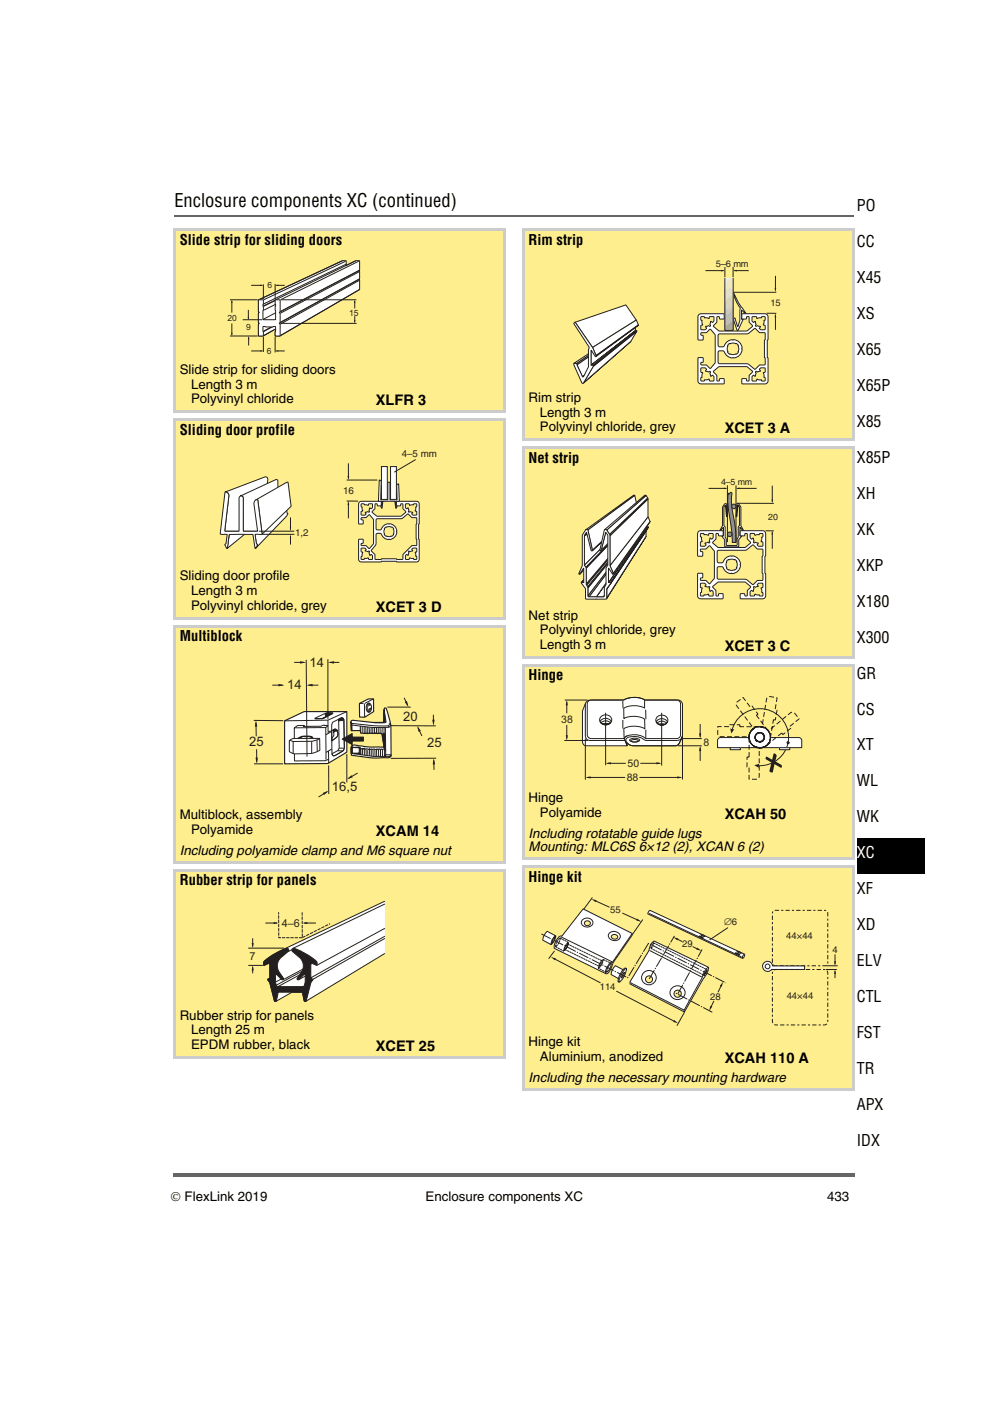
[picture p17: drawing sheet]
<svg xmlns="http://www.w3.org/2000/svg" width="210mm" height="297mm" viewBox="0 0 210 297" stroke-linecap="round" stroke-linejoin="round" font-family="sans-serif">
<defs><g id="words">
<text font-size="3.9" x="37" y="43.9">Enclosure components XC (continued)</text>
<g font-size="3.4">
<text x="181.7" y="44.8">PO</text>
<text x="181.7" y="52.4">CC</text>
<text x="181.7" y="60">X45</text>
<text x="181.7" y="67.7">XS</text>
<text x="181.7" y="75.3">X65</text>
<text x="181.7" y="82.9">X65P</text>
<text x="181.7" y="90.5">X85</text>
<text x="181.7" y="98.1">X85P</text>
<text x="181.7" y="105.8">XH</text>
<text x="181.7" y="113.4">XK</text>
<text x="181.7" y="121">XKP</text>
<text x="181.7" y="128.6">X180</text>
<text x="181.7" y="136.2">X300</text>
<text x="181.7" y="143.9">GR</text>
<text x="181.7" y="151.5">CS</text>
<text x="181.7" y="159.1">XT</text>
<text x="181.7" y="166.7">WL</text>
<text x="181.7" y="174.3">WK</text>
<text x="181.7" y="189.6">XF</text>
<text x="181.7" y="197.2">XD</text>
<text x="181.7" y="204.8">ELV</text>
<text x="181.7" y="212.4">CTL</text>
<text x="181.7" y="220.1">FST</text>
<text x="181.7" y="227.7">TR</text>
<text x="181.7" y="235.3">APX</text>
<text x="181.7" y="242.9">IDX</text>
</g>
<text font-size="3.4" fill="#fff" x="181.7" y="182">XC</text>
<g font-size="3.1">
<text x="38.1" y="51.9">Slide strip for sliding doors</text>
<text x="112.1" y="51.9">Rim strip</text>
<text x="79.7" y="86">XLFR 3</text>
<text x="38.1" y="92.2">Sliding door profile</text>
<text x="153.7" y="91.9">XCET 3 A</text>
<text x="112.1" y="98.1">Net strip</text>
<text x="79.7" y="129.7">XCET 3 D</text>
<text x="38.1" y="135.9">Multiblock</text>
<text x="153.7" y="138.1">XCET 3 C</text>
<text x="112.1" y="144.3">Hinge</text>
<text x="153.7" y="173.6">XCAH 50</text>
<text x="79.7" y="177.2">XCAM 14</text>
<text x="38.1" y="187.7">Rubber strip for panels</text>
<text x="112.1" y="186.9">Hinge kit</text>
<text x="79.7" y="222.8">XCET 25</text>
<text x="153.7" y="225.4">XCAH 110 A</text>
</g>
<g font-size="2.8">
<text x="38.1" y="79.3">Slide strip for sliding doors</text>
<text x="40.5" y="82.4">Length 3 m</text>
<text x="40.5" y="85.5">Polyvinyl chloride</text>
<text x="112.1" y="85.2">Rim strip</text>
<text x="114.5" y="88.3">Length 3 m</text>
<text x="114.5" y="91.4">Polyvinyl chloride, grey</text>
<text x="38.1" y="123">Sliding door profile</text>
<text x="40.5" y="126.1">Length 3 m</text>
<text x="40.5" y="129.2">Polyvinyl chloride, grey</text>
<text x="112.1" y="131.4">Net strip</text>
<text x="114.5" y="134.5">Polyvinyl chloride, grey</text>
<text x="114.5" y="137.6">Length 3 m</text>
<text x="38.1" y="173.7">Multiblock, assembly</text>
<text x="112.1" y="170.1">Hinge</text>
<text x="114.5" y="173.2">Polyamide</text>
<text x="40.5" y="176.8">Polyamide</text>
<text x="112.1" y="177.7">Including rotatable guide lugs</text>
<text x="38.1" y="181.3">Including polyamide clamp and M6 square nut</text>
<text x="112.1" y="180.5">Mounting: MLC6S 6×12 (2), XCAN 6 (2)</text>
<text x="38.1" y="216.2">Rubber strip for panels</text>
<text x="40.5" y="219.3">Length 25 m</text>
<text x="112.1" y="221.8">Hinge kit</text>
<text x="40.5" y="222.4">EPDM rubber, black</text>
<text x="114.5" y="224.9">Aluminium, anodized</text>
<text x="112.1" y="229.4">Including the necessary mounting hardware</text>
<text x="36.2" y="254.6">© FlexLink 2019</text>
<text x="90.3" y="254.6">Enclosure components XC</text>
<text x="175.4" y="254.6">433</text>
</g>
<g font-size="2.8" fill="#231f20">
<text x="65.7" y="141.3">14</text>
<text x="60.9" y="146.1">14</text>
<text x="85.5" y="152.8">20</text>
<text x="52.8" y="158.2">25</text>
<text x="90.6" y="158.3">25</text>
<text x="70.4" y="167.7">16,5</text>
</g>
<g font-size="2.3" fill="#231f20">
<text x="59.8" y="196.5">4–6</text>
<text x="52.9" y="203.6">7</text>
</g>
<g font-size="2.2" fill="#231f20">
<text x="119" y="153.3">38</text>
<text x="149.2" y="158.1">8</text>
<text x="132.9" y="165.6">88</text>
<text x="133.1" y="162.6">50</text>
</g>
<g font-size="2.1" fill="#231f20">
<text x="85.2" y="96.9">4–5 mm</text>
<text x="72.8" y="104.7">16</text>
<text x="62.6" y="113.6">1,2</text>
</g>
<g font-size="2" fill="#231f20">
<text x="151.9" y="56.6">5–6 mm</text>
<text x="163.4" y="64.8">15</text>
<text x="129.4" y="193.6">55</text>
<text x="153.6" y="196.1">∅6</text>
<text x="144.7" y="200.9">29</text>
<text x="166.8" y="199.2">44×44</text>
<text x="176.5" y="202">4</text>
<text x="127.2" y="209.9">114</text>
<text x="150.6" y="211.9">28</text>
<text x="166.9" y="211.9">44×44</text>
</g>
<g font-size="1.9" fill="#231f20">
<text x="152.9" y="102.8">4–5 mm</text>
<text x="162.9" y="110.2">20</text>
</g>
<g font-size="1.8" fill="#231f20">
<text x="56.7" y="61.1">6</text>
<text x="48.2" y="68.1">20</text>
<text x="52.2" y="70">9</text>
<text x="74.1" y="66.9">15</text>
<text x="56.6" y="75.1">6</text>
</g>
</g></defs>
<g fill="#656565">
<path d="M36.6 248.7h.5v.8h-.5z"/>
<path d="M37.1 248.7h144.2v.8h-144.2z"/>
</g>
<path d="M181.7 177.7h14.4v7.7h-14.4z" fill="#000"/>
<path d="M37 45.3h144v2.3h-144z" fill="#fff"/>
<path d="M37 45.7v.3z" fill="#656565"/>
<path d="M37 45.8h144" fill="none" stroke="#656565" stroke-width=".28"/>
<g fill="#ffee8d">
<path d="M37 48.7h70v4.6h-70z"/>
<path d="M37 53.3h70v23h-70z"/>
<path d="M37 76.3h41.6v11h-41.6z"/>
<path d="M78.6 76.3h28.4v11h-28.4z"/>
<path d="M37 89h70v4.5h-70z"/>
<path d="M37 93.5h70v26.5h-70z"/>
<path d="M37 120h41.6v11h-41.6z"/>
<path d="M78.6 120h28.4v11h-28.4z"/>
<path d="M37 132.7h70v4.5h-70z"/>
<path d="M37 137.2h70v33.4h-70z"/>
<path d="M37 170.6h41.6v8h-41.6z"/>
<path d="M78.6 170.6h28.4v8h-28.4z"/>
<path d="M37 178.6h70v4.2h-70z"/>
<path d="M37 184.5h70v4.5h-70z"/>
<path d="M37 189h70v24.1h-70z"/>
<path d="M37 213.1h41.6v11.1h-41.6z"/>
<path d="M78.6 213.1h28.4v11.1h-28.4z"/>
</g>
<g fill="#ccc">
<path d="M36.7 49h.6v38h-.6z"/>
<path d="M106.7 49h.6v38h-.6z"/>
<path d="M36.7 48.5h70.6v.5h-70.6z"/>
<path d="M36.7 87h70.6v.6h-70.6z"/>
<path d="M36.7 89.2h.6v41.5h-.6z"/>
<path d="M106.7 89.2h.6v41.5h-.6z"/>
<path d="M36.7 88.7h70.6v.6h-70.6z"/>
<path d="M36.7 130.8h70.6v.5h-70.6z"/>
<path d="M36.7 133h.6v49.5h-.6z"/>
<path d="M106.7 133h.6v49.5h-.6z"/>
<path d="M36.7 132.5h70.6v.5h-70.6z"/>
<path d="M36.7 182.5h70.6v.6h-70.6z"/>
<path d="M36.7 184.8h.6v39.1h-.6z"/>
<path d="M106.7 184.8h.6v39.1h-.6z"/>
<path d="M36.7 184.2h70.6v.6h-70.6z"/>
<path d="M36.7 223.9h70.6v.6h-70.6z"/>
</g>
<path d="M37.8 54.4h68.4v21.6h-68.4z" fill="#ffee8d"/>
<path d="M54.8 63.6l17.8-8.3h.8v1l2.1-1h.8v2l-.2 .1 .2 .2v1.5l-.2 .2 .2 .1v2l-16.9 9.8h-1l.1-1.5-2.7 1.5h-1v-2.5l.2-.1-.2-.2v-2l.2-.2-.2-.1z" fill-rule="evenodd" fill="#fff"/>
<g fill="none" stroke="#231f20" stroke-width=".21">
<path d="M72.6 55.3l-17.7 8.3M73.4 56l-17.6 8.5M75.5 55.3l-19.7 9.6M76.1 59.3l-20.2 11M76.1 57.4l-16.9 8.8M76.3 57.3l-16.9 8.8M76.3 59.4l-16.9 9.3M76.3 57.6l-16.9 8.8M76.3 59.1l-16.9 9.3M54.8 63.6l17.8-8.3h.8v1l2.1-1h.8v2l-.2 .1 .2 .2v1.5l-.2 .2 .2 .1v2l-16.9 9.8h-1l.1-1.5-2.7 1.5h-1v-2.5l.2-.1-.2-.2v-2l.2-.2-.2-.1zM58.7 63.6l-2.8 1.4M59.4 67.3l-3.6 1.9"/>
<path d="M59.4 69.2l-3.6 2M59.4 68.3l-3.6 2M59.4 64l-3.5 1.8M76.2 61.4l-16.8 9.8"/>
</g>
<path d="M54.8 63.6l1.1 .1-.1 4.1h2.5l.2-.1-.1-4 1-.1v2.5l-.2 .1 .2 .2v2l-.2 .2 .2 .1v2.5h-1v-1.9l-2.5-.1-.1 .1v1.9h-1v-2.5l.2-.1-.2-.2v-2l.2-.2-.2-.1z" fill-rule="evenodd" fill="#fff"/>
<path d="M73.3 55.4l-17.3 8.1M76.1 55.4l-16.6 8.1M48.8 63.6h5.9M48.8 71.2h5.9M49.2 63.8v2.5M54.8 63.6l1.1 .1-.1 4.1h2.5l.2-.1-.1-4 1-.1v2.5l-.2 .1 .2 .2v2l-.2 .2 .2 .1v2.5h-1v-1.9l-2.5-.1-.1 .1v1.9h-1v-2.5l.2-.1-.2-.2v-2l.2-.2-.2-.1zM58.4 66.3l-2.6 1.4" fill="none" stroke="#231f20" stroke-width=".21"/>
<path d="M49.2 63.6l.1 .6h-.3z" fill="#231f20"/>
<path d="M49.2 68.6v2.4" fill="none" stroke="#231f20" stroke-width=".21"/>
<path d="M49 70.6h.3l-.1 .6z" fill="#231f20"/>
<path d="M51.5 67.8h4.1M52.7 71.5v1.8" fill="none" stroke="#231f20" stroke-width=".21"/>
<path d="M52.7 71.2l.2 .7h-.3z" fill="#231f20"/>
<path d="M52.7 65.7v1.9" fill="none" stroke="#231f20" stroke-width=".21"/>
<path d="M52.5 67.2h.3l-.1 .7z" fill="#231f20"/>
<path d="M59.5 68.6h16.1M59.6 63.6h16M75.2 63.8v1.6" fill="none" stroke="#231f20" stroke-width=".21"/>
<path d="M75.2 63.6l.2 .6h-.3z" fill="#231f20"/>
<path d="M75.2 67v1.3" fill="none" stroke="#231f20" stroke-width=".21"/>
<path d="M75.1 67.9h.3l-.2 .7z" fill="#231f20"/>
<path d="M53.3 60.5h2.3" fill="none" stroke="#231f20" stroke-width=".21"/>
<path d="M55.2 60.4l.7 .1-.7 .1z" fill="#231f20"/>
<path d="M58.6 60.5h1.8" fill="none" stroke="#231f20" stroke-width=".21"/>
<path d="M58.4 60.5l.6-.1v.2z" fill="#231f20"/>
<path d="M53.3 74.4h2.3M55.9 71.4v3.2M58.4 71.4v3.3" fill="none" stroke="#231f20" stroke-width=".21"/>
<path d="M55.2 74.3l.7 .1-.7 .1z" fill="#231f20"/>
<path d="M58.6 74.4h1.8" fill="none" stroke="#231f20" stroke-width=".21"/>
<path d="M58.4 74.4l.6-.1v.2z" fill="#231f20"/>
<path d="M55.9 60.3v3.2M58.4 60.2v3.3" fill="none" stroke="#231f20" stroke-width=".21"/>
<path d="M38.2 94.6h67.6v25.1h-67.6z" fill="#ffee8d"/>
<g fill="#fff" stroke="#231f20" stroke-width=".21">
<path d="M48.6 113.3l8.3-5.9-.4 2.1-8.3 6.8z" fill-rule="evenodd"/>
<path d="M47.7 104.3l8.7-3.2 .3 .2 .1 .4-.6 5.2h2.1l-7.6 5.7h-2.9l.7-7.6a.73 .73 0 0 0-.8-.7z" fill-rule="evenodd"/>
<path d="M51 105.2l7.7-3.5 .2 .3v4.9h2.1l-6.4 5.7h-2.9l-.1-7.1-.3-.3z" fill-rule="evenodd"/>
<path d="M54.1 113.3l6.6-5.9 .2 1.3 .2 .2-.3 .6-6.6 6.8 .4-.8-.2-.3z" fill-rule="evenodd"/>
<path d="M54.3 106l6.5-3.7h.3l.6 5.1-6.1 5.9-.9-7.3z" fill-rule="evenodd"/>
<path d="M47.7 104.3a.73 .73 0 0 1 .8 .8l-.7 7.5h2.9v-7l.3-.4 .5 .1 .1 .3v7h3l-.7-6a.59 .59 0 0 1 .8-.6l.9 7.2-1.5 .2 .3 1.8 .2 .3-.4 .8-.6-3h-1.9h-3l-.5 3-.5-.8 .2-.2 .3-1.9-.5-.1a.82 .82 0 0 1-1-.2z" fill-rule="evenodd"/>
</g>
<path d="M54.9 112.6h7.5M55.7 113.3h6.7M61.6 109.7v2.6" fill="none" stroke="#231f20" stroke-width=".21"/>
<path d="M61.5 111.8h.2l-.1 .8z" fill="#231f20"/>
<path d="M61.6 113.6v1.9" fill="none" stroke="#231f20" stroke-width=".21"/>
<path d="M61.6 113.3l.1 .8h-.2z" fill="#231f20"/>
<g fill="#fff" stroke="#231f20" stroke-width=".21">
<path d="M76.2 106.5l.4-.2h4.2v.9l-.6 .1-.2-.5h-.4l-.1 1-.6 .7 1 .9 5.1 .1 1.1-1-.6-.7-.1-1h-.4l-.2 .5h-.5l-.2-.2v-.8h4.2a.58 .58 0 0 1 .6 .6v4.1l-.1 .2 .1 7.4a.58 .58 0 0 1-.6 .5h-4.1l-.2-.1-7.4 .1a.59 .59 0 0 1-.5-.5v-4.2h.9v.7l-.4 .1v.4l1 .1 .7 .6 .9-1.1v-5l-.9-1.1-.7 .6-1 .1v.4l.4 .2v.7h-.9v-4.2zM76.6 106.8v.5l.2 .2 .1 .8-.3 .2v.6l.1 .1h.8l.2-.3-.2-.3 .5-.1 .3 .1 .1-.9 .3 .2 .3-.3v-.8h-.7l-.2 .4-.4-.2a.39 .39 0 0 1-.6-.2zM86 106.8h.7l.2 .4 .8-.1 .2-.3h.5v.5l-.2 .3-.2 .7 .4 .2v.7h-.8l-.3-.3 .2-.3-.8-.1-.1-.8-.3 .2-.3-.3zM86.7 116.9l-.1 .8-.3-.1-.3 .2v.8h.7l.2-.3 .4 .1a.39 .39 0 0 1 .6 .2h.4l.1-.1-.3-1.4 .3-.2v-.7h-.8l-.3 .3 .2 .3zM76.6 116.2h.8l.3 .3-.2 .3 .8 .1 .1 .8 .3-.1 .3 .2v.8h-.7l-.2-.3-.8 .1-.2 .2h-.5v-.5l.2-.2 .1-.8-.3-.2zM79.8 110.1v2.1l.2 .1h.8a1.7 1.7 0 0 1 2.6-1 1.7 1.7 0 0 1 .1 2.8 1.75 1.75 0 0 1-2.7-1h-.8l-.2 .1-.1 2.2-.9 1.3 .7 .9 .1 1h5.8l.1-1.1 1.8-1.8h1l.1-.2v-1.1l-.1-.2 .1-4.3-.1-.2h-.9l-.9-.7-1.3 1h-5.2zM81.6 111.9l-.1 .2a1.55 1.55 0 0 0 .4 1.6 1.16 1.16 0 0 0 1.4-.2 1.16 1.16 0 0 0 .2-1.4 1.4 1.4 0 0 0-1.9-.2z" fill-rule="evenodd"/>
<path d="M80.9 98.9h1.2v7h-1.2z" fill-rule="evenodd"/>
<path d="M82.8 98.9h1.3v7h-1.3z" fill-rule="evenodd"/>
<path d="M80.5 101.8h.2l.2 .4-.1 3.7h1.5v-3.5l.1-.2 .3 .2v3.5h1.5l-.1-2.9a.32 .32 0 0 1 .5-.4l.1 3.6-.7 .1 .2 1.1-.2 .4-.3-1.5h-1.6h-.9l-.2 1.5-.2-.4 .2-1.1-.7-.1z" fill-rule="evenodd"/>
</g>
<path d="M73.9 98.2v3.3M88.2 97.4l-4.6 2.7M73.5 101.8h6.5M73.5 106.2h2.5" fill="none" stroke="#231f20" stroke-width=".21"/>
<path d="M73.7 100.9h.4l-.2 .9z" fill="#231f20"/>
<path d="M73.9 106.5v3.4" fill="none" stroke="#231f20" stroke-width=".21"/>
<path d="M73.9 106.2l.2 .9h-.4z" fill="#231f20"/>
<path d="M38 138.4h68v32h-68z" fill="#ffee8d"/>
<path d="M60.4 152.8l4.1-1.9h9.1v8.6l-4.1 2.4h-9.1z" fill-rule="evenodd" fill="#fff"/>
<path d="M60.4 152.8l4.1-1.9h9.1v8.6l-4.1 2.4h-9.1z" fill="none" stroke="#231f20" stroke-width=".24"/>
<path d="M64.9 139.9l.2 20.5M69.6 139.8v12.6M62.4 140.4h2.1M66.8 152.3a5.4 5.4 0 0 1 3.8-1.1l-2.2 1.2h-1.4zM69.5 152.7l.1 2.8M69.7 159.2v2.6M73.6 150.9l-4.1 1.8-9.1 .1" fill="none" stroke="#231f20" stroke-width=".21"/>
<path d="M66.8 152.4a2.83 2.83 0 0 0 2.2-.4v-.7l.6-.2 1 .1-2.2 1.2z" fill-rule="evenodd" fill="#231f20" stroke="#231f20" stroke-width=".21"/>
<path d="M63.6 140.2l1.4 .2-1.4 .3z" fill="#231f20"/>
<path d="M70 140.4h2" fill="none" stroke="#231f20" stroke-width=".21"/>
<path d="M69.5 140.4l1.4-.2v.5z" fill="#231f20"/>
<path d="M57.8 145.3h2.1" fill="none" stroke="#231f20" stroke-width=".21"/>
<path d="M59.1 145l1.3 .3-1.3 .2z" fill="#231f20"/>
<path d="M65.4 145.3h2.1" fill="none" stroke="#231f20" stroke-width=".21"/>
<path d="M65 145.3l1.3-.3v.5z" fill="#231f20"/>
<path d="M53.8 152.7l6.3 .1M54.3 153.2v2.9M53.9 161.9h6.2" fill="none" stroke="#231f20" stroke-width=".21"/>
<path d="M54.3 152.7l.3 1.3-.5 .1z" fill="#231f20"/>
<path d="M54.4 158.9l.1 2.6" fill="none" stroke="#231f20" stroke-width=".21"/>
<path d="M54.2 160.6h.5l-.2 1.4z" fill="#231f20"/>
<path d="M69.3 167.9l-1.7 1.1M69.7 162.3v6" fill="none" stroke="#231f20" stroke-width=".21"/>
<path d="M68.5 168.1l1.2-.5-.9 1z" fill="#231f20"/>
<path d="M73.6 159.9v6M75.9 163.9l-2 1.1" fill="none" stroke="#231f20" stroke-width=".21"/>
<path d="M73.6 165.2l1-.8 .2 .4z" fill="#231f20"/>
<g fill="none" stroke="#231f20" stroke-width=".21">
<path d="M61.4 157.1l.5-.4 .5-.1h5.4v2.5l-1.7 .6-3.9 .1-.8-.5zM62.2 157.2v2.6M62.4 156.6v-2.3h6.7l.1 6.8M62.4 159.8l.1 1.5h6.5l.7-.3M66.1 157.2v2.5M66.4 156.6a2.38 2.38 0 0 0-1.9-.4 .7 .7 0 0 0-.8 .4M67.2 156.9l.1 2.4M67.8 156.6l-1.1 .5-.8 .1h-3.6l-.9-.2M69.1 154.3l.5-.4-.8-.2-.7 .3h-3.8l.2-.2h-1.3l-.8 .5M70.4 154.9l.8-.3a1.18 1.18 0 0 1 0 1.9l-.8 .6zM70.4 155l-.8 .1M70.4 155.1l-1.3 .7"/>
<path d="M70.4 158.8l-1.2 .7M70.6 153.2l1.7-.9 .2-.1 .4 .3 .1 5.7a1.04 1.04 0 0 1-.4 1.1l-1.8 .9-.4-.3-.1-6zM70.9 155.1l.7-.1a1.18 1.18 0 0 1-.4 1.5l-.8 .6v-.7a1.48 1.48 0 0 0 .5-1.3zM71.6 159.2h1.1M71.8 152.5l.7-.3 .4 .3 .1 5.7a1.04 1.04 0 0 1-.4 1.1l-1.4 .8-.5 .1-.3-.4 1.1-.6a1.01 1.01 0 0 0 .4-1.1zM71.9 158.6h1M82.9 153.9h9.5M92 161.2l.1 2M92.5 160.8h-9.6"/>
</g>
<g fill="#231f20" stroke="#231f20" stroke-width=".21">
<path d="M71.8 152.5l.8-.3 .3 .4-.2 .2-.9 .1z" fill-rule="evenodd"/>
<path d="M63.2 156.6a3.2 3.2 0 0 1 3.1-.3l-1.8-.1a.7 .7 0 0 0-.8 .4z" fill-rule="evenodd"/>
<path d="M70.6 154.8a.54 .54 0 0 1 .6-.2 .54 .54 0 0 1 .4 .4h-.6l-.2 .3z" fill-rule="evenodd"/>
</g>
<path d="M92 160.7l.3 1.4h-.5z" fill="#231f20"/>
<path d="M91.9 151.5v1.9" fill="none" stroke="#231f20" stroke-width=".21"/>
<path d="M91.7 152.6h.5l-.2 1.3z" fill="#231f20"/>
<path d="M88.7 154.3l.8 1.8" fill="none" stroke="#231f20" stroke-width=".21"/>
<path d="M88.5 153.9l.8 1.1-.5 .2z" fill="#231f20"/>
<path d="M82.2 149.9h4.9M85.7 147.9l.7 1.6" fill="none" stroke="#231f20" stroke-width=".21"/>
<path d="M85.8 148.8l.5-.2 .3 1.3z" fill="#231f20"/>
<path d="M72.6 156.7l2.1-1.2v.8h2.4v.8h-2.4v.8z" fill-rule="evenodd" fill="#231f20" stroke="#231f20" stroke-width=".21"/>
<path d="M76.2 149.2l1.9-1h1.1v2.7l-1.8 1.2-1.1-.1z" fill-rule="evenodd" fill="#fff"/>
<path d="M76.2 149.2l1.9-1h1.1v2.7l-1.8 1.2-1.1-.1z" fill="none" stroke="#231f20" stroke-width=".24"/>
<path d="M77.1 149.1l-.9 .1M77.3 149.2v2.9M77.8 149.4l.1 .6-.1 .6M77.9 149.2l.2 .6M78 149.1h.2a1.12 1.12 0 0 1 0 1.9 1.16 1.16 0 0 1-.2-1.9zM78 149.1l.3 .6M78.1 150.3l-.2 .5M78.1 149.1l.4 .5M78.4 150.1l-.4 .8M78.6 150l-.1 .7-.4 .3M79.2 148.2l-1.8 .9" fill="none" stroke="#231f20" stroke-width=".21"/>
<path d="M74.5 152.9l.3-.2 4.3 .5h2.2l.2-2.8 .1-.3h.3l1 3.8v6.2a1.03 1.03 0 0 1-1.4 .5l-2.6 .1-4.3-.6-.1-1a.83 .83 0 0 1 .1-1 .83 .83 0 0 1 1-.1l2.5 .4h3.3l-.4-2.9-.2 .1-.3-.2-.1 .1-.2-.1-.2 .1-.2-.2-.3 .2-.5-.1-1.6 .1-.1-.1-.2 .1-.3-.2-.2 .2-.2-.6h-1.9z" fill-rule="evenodd" fill="#fff"/>
<path d="M74.5 152.9l.3-.2 4.3 .5h2.2l.2-2.8 .1-.3h.3l1 3.8v6.2a1.03 1.03 0 0 1-1.4 .5l-2.6 .1-4.3-.6-.1-1a.83 .83 0 0 1 .1-1 .83 .83 0 0 1 1-.1l2.5 .4h3.3l-.4-2.9-.2 .1-.3-.2-.1 .1-.2-.1-.2 .1-.2-.2-.3 .2-.5-.1-1.6 .1-.1-.1-.2 .1-.3-.2-.2 .2-.2-.6h-1.9zM76.5 154l-.1 .9" fill="none" stroke="#231f20" stroke-width=".24"/>
<g fill="#231f20" stroke="#231f20" stroke-width=".21">
<path d="M81.5 150.4l.4 2.7-.7 .1h-2.1h2.2z" fill-rule="evenodd"/>
<path d="M81 155.7l.5-.3 .1 .3 .2-.1v3.6l-.4-.8z" fill-rule="evenodd"/>
<path d="M74.7 158.1l-.1 .2 .2 .2 1.1-.1a.52 .52 0 0 1 .7 .4v1.2h-.3v-.2l-1.8-.1v-1.2zM74.8 158.5h1.3l.1 1.1-1.4 .1z" fill-rule="evenodd"/>
<path d="M74.4 153.1l.2 .3 .1 1.5h-.2z" fill-rule="evenodd"/>
</g>
<g fill="none" stroke="#231f20" stroke-width=".21">
<path d="M74.4 153l.2 .4 5.9 .5h1.9l.4-.7M76.6 158.8l.3-.1 .1 .2 .3-.3 .3 .3 .2-.2 .3 .2 .2-.2 .3 .2 .3-.1 .2 .1 .3-.1 .2 .1 .4-.1 .1 .2 .3-.2 .2 .1 .4-.1 .1 .1 .4-.1 .1 1.6M76.8 154v1.3M76.9 158.7v1.4M77.2 154l.1 1.4M77.3 158.7v1.4M77.6 154.1v1.3M77.6 158.9l.1 1.3M78 159v1.2M78 154.1v1.4M78.3 154.2l.1 1.3M78.3 158.7l.1 1.6"/>
<path d="M78.7 154.2v1.3M78.7 158.9l.1 1.4M79.1 154.2v1.2M79.1 158.9l.1 1.5M79.4 154.3v1.2M79.5 158.9v1.5M79.9 154.3l-.1 1.1M79.9 158.8v1.6M80.2 154.3v1.1M80.3 158.8v1.6M80.6 154.3v1.2M80.7 158.9v1.5"/>
<path d="M81.1 154.3l-.1 1.2M81.1 158.9v1.5M81.5 154.2v1.2M81.7 154.2l.1 1.4M81.8 159.2l-.1 1.2h-2.5l-4.7-.7M82.4 153.9l.1 .3M82.9 153.6l-.1 .3-.4 .3-1.8 .1-1.8-.1-4.3-.5M81.8 160h1.1v.3l-1.2 .1zM82.6 160.4v.2"/>
</g>
<path d="M38.2 190.1h67.6v22.8h-67.6z" fill="#ffee8d"/>
<path d="M52.6 201h7.6M52.7 204.7h3.1" fill="none" stroke="#231f20" stroke-width=".21"/>
<path d="M56.1 203.7l2.9-1.9 22.6-10.7v11l-16.7 10.2-.4-.2-.4-1.7h-2.2l-3.4 1.9h-.2l-1.1-3.9-.4-.7 .4-.4v-2.9l-.3-.1-1 .4v-.5z" fill-rule="evenodd" fill="#fff"/>
<g fill="none" stroke="#231f20" stroke-width=".21">
<path d="M53.6 198.9v1.8M81.6 196.8l-14.4 7.8M81.6 199l-15.2 8.6M81.6 191.7l-19.5 9.4M81.6 191.1l-22.2 10.5-2.1 1.2a2.3 2.3 0 0 0-1.4 1.6l.2 .3 .8-.4 .3 .1v2.9l-.4 .4 .4 .7 1.1 3.9h.2l3.4-1.9h2.2l.4 1.7 .2 .2 16.9-10.2M81.6 198.5l-15.7 8.8M59.8 207.5l-1.4 .7M61.8 201.4l-.7 .3M63.9 206.5l-4.9 2.7M64.2 205.8l-5.6 3.1M64.4 205.4l-4.4 2.3M64.9 206.8l-1.5 .9"/>
<path d="M66 204.3l-.1 .2"/>
</g>
<path d="M56.1 203.7l.7-.5a12.9 12.9 0 0 1 4.2-2.1l.2 .1v.4l-1.4 1.3a2.38 2.38 0 0 0-.6 3.2l.9 1.3-.1 .3h-.2l-1.1-1.1h-.2a3.7 3.7 0 0 0 .2 2.4l.3 .2h5.2l.3-.2a3.8 3.8 0 0 0 .2-2.4h-.2l-1.1 1.1h-.3l-.1-.3 .9-1.3a2.37 2.37 0 0 0-.5-3.2l-1.5-1.4a.4 .4 0 0 1 .5-.4 12.1 12.1 0 0 1 4.8 2.9v.7l-1-.4-.3 .1v2.9l.5 .4-.5 .7-1.1 3.9-.3-.2-.4-1.7h-5.1l-.3 1.7-.3 .2-.2-.1-1-3.8-.4-.7 .4-.4v-2.9l-.3-.1-1 .4v-.5z" fill="#231f20" stroke="#231f20" stroke-width=".21"/>
<path d="M53.4 199.9h.4l-.2 1.1z" fill="#231f20"/>
<path d="M53.6 205.1v1.3" fill="none" stroke="#231f20" stroke-width=".21"/>
<path d="M53.6 204.7l.2 1.1h-.4z" fill="#231f20"/>
<path d="M64.1 193.4v5.4h-5v-5.4M64.1 198.8l5.9-3" fill="none" stroke="#231f20" stroke-width=".21" stroke-dasharray=".7 .2" stroke-linecap="butt"/>
<path d="M56.3 195.7h2.5" fill="none" stroke="#231f20" stroke-width=".21"/>
<path d="M58 195.5l1.1 .2-1.1 .2z" fill="#231f20"/>
<path d="M64.5 195.7h2.5" fill="none" stroke="#231f20" stroke-width=".21"/>
<path d="M64.1 195.7l1.1-.2v.4z" fill="#231f20"/>
<g fill="#ffee8d">
<path d="M111 48.7h70v4.6h-70z"/>
<path d="M111 53.3h70v28.9h-70z"/>
<path d="M111 82.2h41.6v11h-41.6z"/>
<path d="M152.6 82.2h28.4v11h-28.4z"/>
<path d="M111 94.9h70v4.5h-70z"/>
<path d="M111 99.4h70v29h-70z"/>
<path d="M111 128.4h41.6v11h-41.6z"/>
<path d="M152.6 128.4h28.4v11h-28.4z"/>
<path d="M111 141.1h70v4.5h-70z"/>
<path d="M111 145.6h70v21.4h-70z"/>
<path d="M111 167h41.6v7.9h-41.6z"/>
<path d="M152.6 167h28.4v7.9h-28.4z"/>
<path d="M111 174.9h70v7.1h-70z"/>
<path d="M111 183.7h70v4.5h-70z"/>
<path d="M111 188.2h70v30.6h-70z"/>
<path d="M111 218.8h41.6v7.9h-41.6z"/>
<path d="M152.6 218.8h28.4v7.9h-28.4z"/>
<path d="M111 226.7h70v4.2h-70z"/>
</g>
<g fill="#ccc">
<path d="M110.7 49h.6v43.9h-.6z"/>
<path d="M180.7 49h.6v43.9h-.6z"/>
<path d="M110.7 48.5h70.6v.5h-70.6z"/>
<path d="M110.7 92.9h70.6v.6h-70.6z"/>
<path d="M110.7 95.2h.6v43.9h-.6z"/>
<path d="M180.7 95.2h.6v43.9h-.6z"/>
<path d="M110.7 94.6h70.6v.6h-70.6z"/>
<path d="M110.7 139.1h70.6v.6h-70.6z"/>
<path d="M110.7 141.4h.6v40.3h-.6z"/>
<path d="M180.7 141.4h.6v40.3h-.6z"/>
<path d="M110.7 140.8h70.6v.6h-70.6z"/>
<path d="M110.7 181.7h70.6v.6h-70.6z"/>
<path d="M110.7 184h.6v46.6h-.6z"/>
<path d="M180.7 184h.6v46.6h-.6z"/>
<path d="M110.7 183.4h70.6v.6h-70.6z"/>
<path d="M110.7 230.6h70.6v.6h-70.6z"/>
</g>
<path d="M112.2 54.4h67.6v27.5h-67.6z" fill="#ffee8d"/>
<g fill="#fff" stroke="#231f20" stroke-width=".21">
<path d="M121.7 77l10.9-7.1h.4l-10.6 7.1z" fill-rule="evenodd"/>
<path d="M122.4 77l10.6-7.1v.2l-10.6 7.3z" fill-rule="evenodd"/>
<path d="M122.4 77.4l10.6-7.3 .7 1.5-10.1 8.3z" fill-rule="evenodd"/>
<path d="M123.6 79.9l10.2-8.3-10.1 8.3z" fill-rule="evenodd"/>
<path d="M123.8 81.2l10-8.9-10.1 8.9z" fill-rule="evenodd"/>
<path d="M125.4 74.4l9.4-6.1v1.8l-9.4 7.3z" fill-rule="evenodd"/>
<path d="M125.4 74.3l9.4-6.1-9.4 6.2z" fill-rule="evenodd"/>
<path d="M125.4 77.4l9.4-7.3z" fill-rule="evenodd"/>
<path d="M121.9 68.3l10.8-3.6 2.3 3.2-9.3 5.8z" fill-rule="evenodd"/>
<path d="M125.8 77.7l9.2-7.4-1.2 2-10 8.9z" fill-rule="evenodd"/>
<path d="M125.4 77.4l9.4-7.3h.2l-9.2 7.3z" fill-rule="evenodd"/>
<path d="M125.8 77.4l9.3-7.3-9.3 7.6z" fill-rule="evenodd"/>
<path d="M125.7 73.7l9.3-5.8 .4 1-9 6.5z" fill-rule="evenodd"/>
<path d="M126.4 75.4l9-6.5-9 6.7z" fill-rule="evenodd"/>
<path d="M121.9 68.4l3.8 5.3 .7 1.7v.1l-.1 .1-.9-1.3v3.1l.5 .1-2.3 3.8-.2-.2-1.7-3.7v-.4h.7l1.2 2.9h.1l1.1-2.1v-3.6l.2-.6-3.3-4.9z" fill-rule="evenodd"/>
<path d="M155.5 62.1l1.2 2.2 1.5 2.1-.1 .1-.8-.8v2h.3l-1.1 2.4-1-2.7h.4l.5 1.8a5 5 0 0 0 .5-3.6l.1-.3-.9-1.5z" fill-rule="evenodd"/>
<path d="M148.2 66.7l.5-.2 4.9 .1v.9l-.2 .1h-.6l-.3-.4h-.4l-.1 1.1-.7 .8 1.2 1.1h5.9l1.2-1v-.1l-.7-.8-.1-1.1h-.4l-.2 .4h-.8v-1l4.8-.1a.67 .67 0 0 1 .7 .7v4.7l-.2 .3 .2 8.5a.67 .67 0 0 1-.7 .7h-4.8v-1.1h.8l.2 .4h.4l.1-1.1 .7-.7v-.2l-1.2-1h-5.9l-1.1 1-.1 .2 .7 .7 .1 1.1h.4l.3-.4h.8v1.1h-4.9a.68 .68 0 0 1-.7-.7l.1-4.8h1l.1 .8-.5 .2v.4l1.1 .1 .8 .7 .2-.1 .9-1.1v-5.9l-.9-1.1-.2-.1-.8 .7-1.1 .1v.4l.5 .3-.1 .7h-1l-.1-4.8zM148.7 67.2l-.1 .5 .3 .3 .1 .8-.4 .3 .1 .8h.9l.3-.3-.2-.4 .7-.1a.2 .2 0 0 0 .3 0 .2 .2 0 0 0-.1-.3l.1-.6 .4 .2 .3-.3v-.9l-.8-.1-.3 .4-.3-.1a.45 .45 0 0 1-.7-.3zM148.7 78h.9l.3 .3-.2 .4 .5 .1a.26 .26 0 0 1 .4 0 .26 .26 0 0 1 0 .4l.1 .6 .4-.2 .3 .2v.9l-.8 .1-.3-.4-.8 .1-.2 .3-.6-.1-.1-.5 .3-.3 .1-.8-.4-.3zM160.3 78.8l.1 .3-.2 .7-.4-.2-.3 .2v.8l.2 .2h.6l.2-.4 .5 .1a.46 .46 0 0 1 .7 .3h.4l.2-.2v-.4l-.3-.3-.1-.9 .4-.2v-.8h-.9l-.3 .3 .2 .4-.7 .2zM159.6 67.2l.7-.1 .3 .4 .8-.1 .3-.3 .6 .1v.5l-.3 .3-.1 .8 .4 .3v.8h-.9l-.3-.3 .2-.4-.6-.1a.2 .2 0 0 1-.3 0 .2 .2 0 0 1-.1-.3l-.1-.6-.4 .2-.3-.3zM152.5 70.8h6.1l1.5-1.2 1 .9h1l.2 .2v1.2l-.2 .3v3.5l.2 .3v1.2l-.2 .2h-1l-1 .9-1.5-1.2h-6.1l-.2-.3 .1-2.3 .2-.1h.9a2 2 0 0 0 1.9 1.5 2 2 0 0 0 1.9-1.3 1.94 1.94 0 0 0-1.7-2.6 2.18 2.18 0 0 0-2.1 1.5h-.9l-.2-.1-.1-2.3zM154.6 72.9a1.5 1.5 0 0 0 .2 2.2 1.45 1.45 0 0 0 1.8-.5 1.49 1.49 0 0 0-.4-1.8l-.7-.1z" fill-rule="evenodd"/>
</g>
<g fill="#939598">
<path d="M155.6 66.8l-1.3 3.3z"/>
<path d="M155.6 66.8l-1.4 3.3z"/>
</g>
<path d="M155.6 66.7l-1.4 3.4z" fill="#949699"/>
<path d="M155.6 66.6l-1.5 3.5z" fill="#95979a"/>
<path d="M155.6 66.6l-1.5 3.5z" fill="#96989b"/>
<path d="M155.6 66.5l-1.6 3.6z" fill="#97999b"/>
<path d="M155.6 66.4l-1.6 3.7z" fill="#97999c"/>
<path d="M155.6 66.4l-1.7 3.7z" fill="#989a9d"/>
<path d="M155.6 66.3l-1.7 3.8z" fill="#999b9e"/>
<path d="M155.6 66.2l-1.7 3.9z" fill="#9a9c9e"/>
<path d="M155.6 66.2l-1.8 3.9z" fill="#9a9d9f"/>
<path d="M155.6 66.1l-1.8 4z" fill="#9b9da0"/>
<path d="M155.6 66l-1.8 4.1z" fill="#9c9ea1"/>
<path d="M155.6 66l-1.9 4z" fill="#9d9fa1"/>
<path d="M155.6 65.9l-1.9 4.1z" fill="#9ea0a2"/>
<path d="M155.6 65.8l-1.9 4.1z" fill="#9ea0a3"/>
<path d="M155.6 65.8l-1.9 4z" fill="#9fa1a4"/>
<path d="M155.6 65.7l-1.9 4.1z" fill="#a0a2a5"/>
<path d="M155.6 65.6l-1.9 4.1z" fill="#a1a3a5"/>
<path d="M155.6 65.6l-1.9 4z" fill="#a1a4a6"/>
<path d="M155.6 65.5l-1.9 4z" fill="#a2a4a7"/>
<path d="M155.6 65.4l-1.9 4.1z" fill="#a3a5a8"/>
<path d="M155.6 65.3l-1.9 4.1z" fill="#a4a6a9"/>
<path d="M155.6 65.3l-1.9 4z" fill="#a5a7a9"/>
<path d="M155.6 65.2l-1.9 4.1z" fill="#a5a8aa"/>
<path d="M155.6 65.1l-1.9 4.1z" fill="#a6a8ab"/>
<path d="M155.6 65.1l-1.9 4z" fill="#a7a9ac"/>
<path d="M155.6 65l-1.9 4.1z" fill="#a8aaad"/>
<path d="M155.6 64.9l-1.9 4.1z" fill="#a9abad"/>
<path d="M155.6 64.9l-1.9 4z" fill="#a9acae"/>
<path d="M155.6 64.8l-1.9 4.1z" fill="#aaacaf"/>
<path d="M155.6 64.7l-1.9 4.1z" fill="#abadb0"/>
<path d="M155.6 64.7l-1.9 4z" fill="#acaeb0"/>
<path d="M155.6 64.6l-1.9 4.1z" fill="#adafb1"/>
<path d="M155.6 64.5l-1.9 4.1z" fill="#adb0b2"/>
<path d="M155.6 64.5l-1.9 4z" fill="#aeb0b3"/>
<path d="M155.6 64.4l-1.9 4.1z" fill="#afb1b4"/>
<path d="M155.6 64.3l-1.9 4.1z" fill="#b0b2b4"/>
<path d="M155.6 64.3l-1.9 4z" fill="#b1b3b5"/>
<path d="M155.6 64.2l-1.9 4.1z" fill="#b2b4b6"/>
<path d="M155.6 64.1l-1.9 4.1z" fill="#b2b4b7"/>
<path d="M155.6 64.1l-1.9 4z" fill="#b3b5b8"/>
<path d="M155.6 64l-1.9 4.1z" fill="#b4b6b8"/>
<path d="M155.6 63.9l-1.9 4.1z" fill="#b5b7b9"/>
<path d="M155.6 63.9l-1.9 4z" fill="#b6b8ba"/>
<path d="M155.6 63.8l-1.9 4.1z" fill="#b6b8bb"/>
<path d="M155.6 63.7l-1.9 4.1z" fill="#b7b9bc"/>
<path d="M155.6 63.7l-1.9 4z" fill="#b8babc"/>
<path d="M155.6 63.6l-1.9 4.1z" fill="#b9bbbd"/>
<path d="M155.6 63.5l-1.9 4.1z" fill="#babcbe"/>
<path d="M155.6 63.5l-1.9 4z" fill="#bbbdbf"/>
<path d="M155.6 63.4l-1.9 4z" fill="#bbbdc0"/>
<path d="M155.6 63.3l-1.9 4.1z" fill="#bcbec0"/>
<path d="M155.6 63.2l-1.9 4.1z" fill="#bdbfc1"/>
<path d="M155.6 63.2l-1.9 4z" fill="#bec0c2"/>
<path d="M155.6 63.1l-1.9 4.1z" fill="#bfc1c3"/>
<path d="M155.6 63l-1.9 4.1z" fill="#c0c1c4"/>
<path d="M155.6 63l-1.9 4z" fill="#c0c2c4"/>
<path d="M155.6 62.9l-1.9 4.1z" fill="#c1c3c5"/>
<path d="M155.6 62.8l-1.9 4.1z" fill="#c2c4c6"/>
<path d="M155.6 62.8l-1.9 4z" fill="#c3c5c7"/>
<path d="M155.6 62.7l-1.9 4.1z" fill="#c4c6c8"/>
<path d="M155.6 62.6l-1.9 4.1z" fill="#c5c6c8"/>
<path d="M155.6 62.6l-1.9 4z" fill="#c5c7c9"/>
<path d="M155.6 62.5l-1.9 4.1z" fill="#c6c8ca"/>
<path d="M155.6 62.4l-1.9 4.1z" fill="#c7c9cb"/>
<path d="M155.6 62.4l-1.9 4z" fill="#c8cacc"/>
<path d="M155.6 62.3l-1.9 4.1z" fill="#c9cbcc"/>
<path d="M155.6 62.2l-1.9 4.1z" fill="#cacbcd"/>
<path d="M155.6 62.2l-1.9 4z" fill="#cbccce"/>
<path d="M155.6 62.1l-1.9 4.1z" fill="#cbcdcf"/>
<path d="M155.6 62l-1.9 4.1z" fill="#ccced0"/>
<path d="M155.6 62l-1.9 4z" fill="#cdcfd0"/>
<path d="M155.6 61.9l-1.9 4.1z" fill="#cecfd1"/>
<path d="M155.6 61.8l-1.9 4.1z" fill="#cfd0d2"/>
<path d="M155.6 61.8l-1.9 4z" fill="#cfd1d3"/>
<path d="M155.6 61.7l-1.9 4.1z" fill="#d0d2d3"/>
<path d="M155.6 61.6l-1.9 4.1z" fill="#d1d3d4"/>
<path d="M155.6 61.6l-1.9 4z" fill="#d2d3d5"/>
<path d="M155.6 61.5l-1.9 4.1z" fill="#d3d4d6"/>
<path d="M155.6 61.4l-1.9 4.1z" fill="#d4d5d7"/>
<path d="M155.6 61.4l-1.9 4z" fill="#d4d6d7"/>
<path d="M155.6 61.3l-1.9 4z" fill="#d5d7d8"/>
<path d="M155.6 61.2l-1.9 4.1z" fill="#d6d7d9"/>
<path d="M155.6 61.1l-1.9 4.1z" fill="#d7d8da"/>
<path d="M155.6 61.1l-1.9 4z" fill="#d8d9db"/>
<path d="M155.6 61l-1.9 4.1z" fill="#d9dadb"/>
<path d="M155.6 60.9l-1.9 4.1z" fill="#d9dbdc"/>
<path d="M155.6 60.9l-1.9 4z" fill="#dadbdd"/>
<path d="M155.6 60.8l-1.9 4.1z" fill="#dbdcde"/>
<path d="M155.6 60.7l-1.9 4.1z" fill="#dcddde"/>
<path d="M155.6 60.7l-1.9 4z" fill="#dddedf"/>
<path d="M155.6 60.6l-1.9 4.1z" fill="#dedfe0"/>
<path d="M155.6 60.5l-1.9 4.1z" fill="#dedfe1"/>
<path d="M155.6 60.5l-1.9 4z" fill="#dfe0e1"/>
<path d="M155.6 60.4l-1.9 4.1z" fill="#e0e1e2"/>
<path d="M155.6 60.3l-1.9 4.1z" fill="#e1e2e3"/>
<path d="M155.6 60.3l-1.9 4z" fill="#e2e3e4"/>
<g fill="#e3e4e5">
<path d="M155.6 60.2l-1.9 4.1z"/>
<path d="M155.6 60.1l-1.9 4.1z"/>
</g>
<path d="M155.6 60.1l-1.9 4z" fill="#e4e5e6"/>
<path d="M155.6 60l-1.9 4.1z" fill="#e5e6e7"/>
<path d="M155.6 59.9l-1.9 4.1z" fill="#e6e7e8"/>
<path d="M155.6 59.9l-1.9 4z" fill="#e7e8e8"/>
<path d="M155.6 59.8l-1.9 4.1z" fill="#e8e8e9"/>
<path d="M155.6 59.7l-1.9 4.1z" fill="#e9e9ea"/>
<path d="M155.6 59.7l-1.9 4z" fill="#e9eaeb"/>
<path d="M155.6 59.6l-1.9 4.1z" fill="#eaebec"/>
<path d="M155.6 59.5l-1.9 4.1z" fill="#ebecec"/>
<path d="M155.6 59.5l-1.9 4z" fill="#eceded"/>
<path d="M155.6 59.4l-1.9 4z" fill="#ededee"/>
<path d="M155.6 59.3l-1.9 4.1z" fill="#edeeef"/>
<path d="M155.6 59.3l-1.9 4z" fill="#eeeff0"/>
<path d="M155.6 59.2l-1.9 4z" fill="#eff0f0"/>
<path d="M155.6 59.1l-1.9 4.1z" fill="#f0f1f1"/>
<path d="M155.6 59l-1.9 4.1z" fill="#f1f1f2"/>
<path d="M155.5 59l-1.8 4z" fill="#f2f2f3"/>
<path d="M155.5 58.9l-1.8 4.1z" fill="#f3f3f3"/>
<path d="M155.4 58.9l-1.7 4z" fill="#f3f4f4"/>
<path d="M155.4 58.9l-1.7 3.9z" fill="#f4f5f5"/>
<path d="M155.3 58.9l-1.6 3.9z" fill="#f5f6f6"/>
<path d="M155.3 58.9l-1.6 3.8z" fill="#f6f6f7"/>
<path d="M155.3 58.9l-1.6 3.7z" fill="#f7f7f8"/>
<path d="M155.2 58.9l-1.5 3.7z" fill="#f8f8f9"/>
<path d="M155.2 58.9l-1.5 3.6z" fill="#f9f9fa"/>
<path d="M155.1 58.9l-1.4 3.5z" fill="#fafbfb"/>
<path d="M155.1 58.9l-1.4 3.5z" fill="#fcfcfc"/>
<path d="M155 58.9l-1.3 3.4z" fill="#fdfdfd"/>
<path d="M155 58.9l-1.3 3.3z" fill="#fff"/>
<path d="M149.6 57.4h3.9M153.7 59v11h1.8v-11M153.7 56.6v2.2M155.5 56.6v2.2" fill="none" stroke="#231f20" stroke-width=".21"/>
<path d="M153 57.2l.8 .2-.8 .1z" fill="#231f20"/>
<path d="M155.7 57.4h3.1" fill="none" stroke="#231f20" stroke-width=".21"/>
<path d="M155.5 57.4l.8-.2v.3z" fill="#231f20"/>
<path d="M164.5 58.5v3.1M155.5 62h9.2M162.6 66.4h2.1" fill="none" stroke="#231f20" stroke-width=".21"/>
<path d="M164.3 61.1h.3l-.1 .8z" fill="#231f20"/>
<path d="M164.5 66.7v3.2" fill="none" stroke="#231f20" stroke-width=".21"/>
<path d="M164.5 66.5l.1 .8h-.3z" fill="#231f20"/>
<path d="M113.2 100.6h65.6v27.5h-65.6z" fill="#ffee8d"/>
<g fill="#fff" stroke="#231f20" stroke-width=".21">
<path d="M123.9 113.6l10.3-7.8v3.7l-10.3 10.4z" fill-rule="evenodd"/>
<path d="M124.2 112.3l10.2-7.3h.2l-9.9 7.4z" fill-rule="evenodd"/>
<path d="M133.6 110.6l-10.6 11.1z" fill-rule="evenodd"/>
<path d="M134.1 109.9l-.5 .7-10.6 11.1 .7-1.2z" fill-rule="evenodd"/>
<path d="M134.1 109.9l-10.4 10.6z" fill-rule="evenodd"/>
<path d="M134.1 111.7l-10.3 11.8z" fill-rule="evenodd"/>
<path d="M133.8 111.7h.3l-10.3 11.8h-.4z" fill-rule="evenodd"/>
<path d="M133.8 111.7l-10.5 11.8z" fill-rule="evenodd"/>
<path d="M137 113.7l-8.3 13.3z" fill-rule="evenodd"/>
<path d="M136.6 113.6l.1-.1-8.7 13.1z" fill-rule="evenodd"/>
<path d="M135.7 113.6h.9l-8.6 13h-1.5z" fill-rule="evenodd"/>
<path d="M137 112.6v1.1l-8.3 13.1v-1.9z" fill-rule="evenodd"/>
<path d="M137.3 111.7h.2l-8 11.8h-.4z" fill-rule="evenodd"/>
<path d="M137.3 111.7l-8.2 11.8z" fill-rule="evenodd"/>
<path d="M135.7 113.6l-9.2 13z" fill-rule="evenodd"/>
<path d="M134.6 112.4v1l-9.9 13v-1.7z" fill-rule="evenodd"/>
<path d="M134.8 113.6h.9l-9.2 13h-1.6z" fill-rule="evenodd"/>
<path d="M134.6 113.4l.2 .2-9.9 13-.1-.1-.1-.1z" fill-rule="evenodd"/>
<path d="M134.2 109.5l.2 .3-10.1 10.5-.4-.4z" fill-rule="evenodd"/>
<path d="M124 113.4l10.2-7.7-10.3 7.9z" fill-rule="evenodd"/>
<path d="M124.3 112.9l10.1-7.5-.2 .3-10.2 7.7z" fill-rule="evenodd"/>
<path d="M124.3 112.9l10.1-7.5z" fill-rule="evenodd"/>
<path d="M134.6 112.3v.1l-9.9 12.3-.1-.3z" fill-rule="evenodd"/>
<path d="M124.7 112.4l9.9-7.4 .6 2.6-9.5 9.1z" fill-rule="evenodd"/>
<path d="M128.5 112.9l8.4-7.5z" fill-rule="evenodd"/>
<path d="M137.1 112.4l-8.4 12.5z" fill-rule="evenodd"/>
<path d="M137.5 111.7l-8 12v-.2z" fill-rule="evenodd"/>
<path d="M137.3 110v1.7l-8.2 11.8v-2.9z" fill-rule="evenodd"/>
<path d="M137.3 109.9l-8.2 10.7z" fill-rule="evenodd"/>
<path d="M137.9 110.6l-7.8 11.1z" fill-rule="evenodd"/>
<path d="M137.4 109.6l.5 1-7.8 10.9-.7-1.6z" fill-rule="evenodd"/>
<path d="M134.5 112.1l.1 .2-10 12.1-.2-.3z" fill-rule="evenodd"/>
<path d="M134.4 111.9l.1 .2-10.1 12-.1-.3z" fill-rule="evenodd"/>
<path d="M134.4 109.9v2l-10.1 11.9v-3.3z" fill-rule="evenodd"/>
<path d="M134.4 109.8l-10.1 10.7v-.2z" fill-rule="evenodd"/>
<path d="M136.3 107.6l-8.8 9.1z" fill-rule="evenodd"/>
<path d="M125.7 116.7l9.5-9.1z" fill-rule="evenodd"/>
<path d="M128.5 112.9l8.4-7.5-.6 2.2-8.8 9.1z" fill-rule="evenodd"/>
<path d="M128.7 112.4l8.3-7.4 .4 .6-8.1 7.7z" fill-rule="evenodd"/>
<path d="M128.2 112.3l8.5-7.3h.3l-8.3 7.4z" fill-rule="evenodd"/>
<path d="M129.4 113.6l8-7.8v3.8l-8 10.3z" fill-rule="evenodd"/>
<path d="M129.3 113.3l8.1-7.7v.2l-8 7.8z" fill-rule="evenodd"/>
<path d="M124.2 112.4h.5l1 4.3h-.3l-1-3.8-.5 .7v6.3l.4 .6v3.3l.4 .7v1.9l.2 .2h3.1l.2-.2v-1.7l.3-.9v-3.3l.4-.6v-6.2l-.4-.8-1 3.8h-.3l1-4.3h.5l.6 1.1 .1 6.4 .7 1.8h-.2l-.8-1.2v3l.5 .1-.9 1.2v2l-.2 .2h-4.3v-2.2l-.9-1.2 .5-.1v-3l-.8 1.2h-.2l.7-1.8v-6.5z" fill-rule="evenodd"/>
<path d="M153.7 106.8h.3l.3 2.7h-.2l-.3-2.4-.3 .5v3.8l.3 .4v2l.2 .5v1.2l.2 .1 2 .1 .1-.2v-1.2l.3-.5v-2l.2-.4v-3.8l-.2-.4-.3 2.3h-.2l.2-2.7h.4l.4 .7v3.9l.6 1-.2 .1-.5-.7-.1 1.8 .4 .1-.6 .7-.1 1.5h-2.7l-.2-.1v-1.4l-.6-.7 .4-.1-.1-1.8-.6 .7-.1-.1 .6-1v-3.8z" fill-rule="evenodd"/>
<path d="M148.2 112.7l.4-.2 4.7 .1 .1 .8-.2 .2h-.6l-.3-.4h-.4l-.1 1.1-.6 .7 1.1 1.1h5.7l1.2-1.1-.7-.7v-1.1h-.5l-.2 .4h-.8v-1l4.7-.1a.65 .65 0 0 1 .7 .7v4.6l-.2 .2 .2 8.3a.65 .65 0 0 1-.6 .7l-4.8-.1v-1h.8l.2 .4h.5v-1.1l.7-.7-.1-.2-1.1-.9h-5.7l-1.1 1.1 .6 .7 .1 1.1h.4l.3-.4h.7v1l-4.7 .1a.66 .66 0 0 1-.6-.7v-4.7h1l.1 .8-.5 .2v.4l1.1 .1 .7 .7 .2-.1 .9-1.1v-5.7l-1.1-1.2-.7 .7-1.1 .1v.4l.5 .2-.1 .8h-1v-4.7zM148.6 113.2v.5l.2 .2 .1 .9-.3 .2v.8h.9l.2-.3-.2-.3 .7-.2a.19 .19 0 0 0 .3 0 .19 .19 0 0 0-.1-.3l.2-.6 .4 .2 .3-.3-.1-.8-.7-.1-.3 .4-.4-.1a.44 .44 0 0 1-.6-.3zM148.6 123.7h.9l.2 .3-.1 .3 .5 .2a.25 .25 0 0 1 .4-.1 .25 .25 0 0 1-.1 .4l.2 .6 .3-.2 .4 .3-.1 .8-.7 .1-.3-.4-.8 .1-.2 .3-.6-.1v-.5l.2-.3 .1-.8-.3-.3zM159.9 124.4v.4l-.1 .6-.4-.2-.3 .2v.8l.2 .2h.6l.2-.4 .4 .1a.44 .44 0 0 1 .7 .3h.5l.1-.2v-.4l-.3-.3-.1-.8 .4-.3v-.7h-.9l-.3 .3 .2 .3-.6 .2zM159.1 113.2l.8-.1 .3 .4 .8-.1 .2-.3 .6 .1v.5l-.3 .2-.1 .9 .4 .2v.8h-.9l-.3-.3 .2-.4-.6-.1-.3 .1v-.4l-.1-.6-.4 .2-.3-.3zM152.3 116.7l5.9-.1 1.5-1.1 1 .9h1l.1 .2v1.2l-.1 .2v3.5l.1 .2v1.2l-.1 .2h-1l-1 .8-1.5-1.1h-5.9l-.2-.3 .1-2.2 .2-.2 .9 .1a1.96 1.96 0 0 0 2 1.3 1.96 1.96 0 0 0 1.8-1.6 1.93 1.93 0 0 0-1.6-2 1.93 1.93 0 0 0-2.2 1.4h-.9l-.2-.1-.1-2.2zM154.2 118.9l-.1 .2a1.45 1.45 0 0 0 .4 1.7 1.41 1.41 0 0 0 1.8-.4 1.52 1.52 0 0 0-.4-1.8 2 2 0 0 0-1.7 .3z" fill-rule="evenodd"/>
</g>
<g fill="#939598" stroke="#231f20" stroke-width=".21">
<path d="M154.5 104.6l.1 .2 .4-.4 .3 .2a18.4 18.4 0 0 0 .6 6.9l.2 3.5h-.8l-.1-2.2a34 34 0 0 1-.7-8.2z" fill-rule="evenodd"/>
<circle cx="155.7" cy="107.4" r=".48"/>
<circle cx="154.8" cy="113.3" r=".48"/>
</g>
<path d="M150.3 103.5h3.8M154.3 102.9v12M156.1 102.9v12" fill="none" stroke="#231f20" stroke-width=".21"/>
<path d="M153.5 103.4l.8 .1-.8 .2z" fill="#231f20"/>
<path d="M156.3 103.5h4.2" fill="none" stroke="#231f20" stroke-width=".21"/>
<path d="M156.1 103.5l.8-.1v.3z" fill="#231f20"/>
<path d="M156.2 106.7h7.9M162.4 112.5l1.7 .1M163.8 103v3.4" fill="none" stroke="#231f20" stroke-width=".21"/>
<path d="M163.6 105.9h.4l-.2 .8z" fill="#231f20"/>
<path d="M163.8 112.8v3.5" fill="none" stroke="#231f20" stroke-width=".21"/>
<path d="M163.8 112.6l.2 .7h-.4z" fill="#231f20"/>
<path d="M111.8 146.7h68.4v20.1h-68.4z" fill="#ffee8d"/>
<path d="M124.6 148.6l.8-.2h6.9a4.8 4.8 0 0 1 4.5 0h7.1a1.03 1.03 0 0 1 .9 1v6.5l-.5 1.2a1.35 1.35 0 0 1-1.1 1h-9.1l-1.3-.6 .3 .6h-8.8a.87 .87 0 0 1-.8-1v-6.4l.7-1.5z" fill-rule="evenodd" fill="#fff"/>
<path d="M124.6 148.6l.8-.2h6.9a4.8 4.8 0 0 1 4.5 0h7.1a1.03 1.03 0 0 1 .9 1v6.5l-.5 1.2a1.35 1.35 0 0 1-1.1 1h-9.1l-1.3-.6 .3 .6h-8.8a.87 .87 0 0 1-.8-1v-6.4l.7-1.5zM124.8 148.7l.6-.3h6.9a4.8 4.8 0 0 1 4.5 0h6.7a.82 .82 0 0 1 .9 .8v6.6a.82 .82 0 0 1-.9 .8h-6.3a5.3 5.3 0 0 0-3.1-.8 1.58 1.58 0 0 0-1.7 .8h-7a.82 .82 0 0 1-.8-.8v-6.6zM128.5 151.1v11.1M140.3 151.1v11.2M128.8 161.8h3.9" fill="none" stroke="#231f20" stroke-width=".21"/>
<path d="M128.4 161.8l1.2-.2v.5z" fill="#231f20"/>
<path d="M135.8 161.8h4.2" fill="none" stroke="#231f20" stroke-width=".21"/>
<path d="M139.2 161.6l1.2 .2-1.2 .3z" fill="#231f20"/>
<g fill="none" stroke="#231f20" stroke-width=".21">
<path d="M124.2 149.2v6.5a1.04 1.04 0 0 0 1.1 1.3h7.3l.5 1.1-.6-1.3a.61 .61 0 0 1 .5-.8M127.4 152a1.28 1.28 0 0 1 1.5-.4 1.28 1.28 0 0 1 .8 1.3 1.28 1.28 0 0 1-1.5 .7 1.28 1.28 0 0 1-1-1.3zM127.5 153.2a1.47 1.47 0 0 1 2 0 1.47 1.47 0 0 1-2 0zM127.5 152.7a1.43 1.43 0 0 1 2.2 .3 1.4 1.4 0 0 1-2.4 0zM127.8 153.5l.7-.1 .6 .1-.6 .2zM132.1 148.6v1.6M132.1 152.7v1.8M132.9 156.5a3.8 3.8 0 0 1 4 .5h6.6a1.11 1.11 0 0 0 1.3-1 4.2 4.2 0 0 1-1.2 2.1h-9.1a1.57 1.57 0 0 1-1.7-1.3zM133.6 156.8l1-.3a1.05 1.05 0 0 1 1.1 .4 1.65 1.65 0 0 1-2.2 0zM133.9 156.9l.3-.1a1.15 1.15 0 0 1 1.2 .3 1.25 1.25 0 0 1-1.6 0zM136.7 148.4v1.7a4.9 4.9 0 0 0-4.4 .1v2.1a4.9 4.9 0 0 1 4.4 .2l.1 2a4.9 4.9 0 0 0-4.5 0l.1 2M136.9 150.5l.1 2"/>
<path d="M137 154.7v1.8M139.3 152.1a1.28 1.28 0 0 1 1.5-.4 1.28 1.28 0 0 1 .8 1.3 1.28 1.28 0 0 1-1.5 .7 1.28 1.28 0 0 1-.9-1.4zM139.4 153.3a1.47 1.47 0 0 1 2 0 1.47 1.47 0 0 1-2 0zM139.4 152.8a1.43 1.43 0 0 1 2.2 .2 1.4 1.4 0 0 1-2.4 0zM139.7 153.6l.7-.2 .6 .2-.6 .1z"/>
</g>
<path d="M160.1 156.3a1 1 0 0 1 2 0 1 1 0 0 1-2 0zM152.4 156.6l.4-.2 6-.1a2.31 2.31 0 0 1 1.7-2.2 2.31 2.31 0 0 1 2.6 1.1l-1.3 3.3h-9.6v-1.5z" fill-rule="evenodd" fill="#fff"/>
<g fill="none" stroke="#231f20" stroke-width=".21">
<path d="M152.4 156.6l.4-.2 6-.1a2.31 2.31 0 0 1 1.7-2.2 2.31 2.31 0 0 1 2.6 1.1l-1.3 3.3h-9.6v-1.5z"/>
<circle cx="161.1" cy="156.3" r=".99"/>
</g>
<path d="M160.1 156.3a1 1 0 0 0 2 0 1 1 0 0 0-2 0zM159.4 154.8a2.34 2.34 0 0 0 1.1 3.7h9.6v-1.5l-.4-.6-6.3-.1a2.33 2.33 0 0 0-1.5-2.1 2.33 2.33 0 0 0-2.5 .6z" fill-rule="evenodd" fill="#fff"/>
<g fill="none" stroke="#231f20" stroke-width=".21">
<path d="M155.2 155a6.1 6.1 0 0 1 7.2-4.6 6.1 6.1 0 0 1 4.7 7.1M159.4 154.8a2.33 2.33 0 0 1 2.5-.6 2.33 2.33 0 0 1 1.5 2.1l6.3 .1 .4 .6v1.5h-9.7a2.34 2.34 0 0 1-1-3.7z"/>
<circle cx="161.1" cy="156.3" r=".99"/>
</g>
<g fill="#231f20">
<path d="M154.9 154.4l.9 .2-.7 .9z" fill-rule="evenodd"/>
<circle cx="167.2" cy="157.5" r=".3"/>
</g>
<path d="M167.1 157.5a6.1 6.1 0 0 1-6.6 4.8" fill="none" stroke="#231f20" stroke-width=".21"/>
<g fill="#231f20">
<path d="M160 162.3l1.1-.4-.1 .9z" fill-rule="evenodd"/>
<circle cx="167.1" cy="157.5" r=".3"/>
</g>
<path d="M165.3 158.5h2.2v.5h-2.2z" fill="#fff"/>
<path d="M165.3 158.5h2.2v.5h-2.2z" fill="none" stroke="#231f20" stroke-width=".21"/>
<path d="M154.9 158.5h2.1v.5h-2.1z" fill="#fff"/>
<path d="M154.9 158.5h2.1v.5h-2.1z" fill="none" stroke="#231f20" stroke-width=".21"/>
<path d="M162.5 160.4l1.3 .7 .3-1.2 .3-.1 .3 .4-.3 1.2 1.3 .8 .1 .5-1.5-.7-.4 1.8-.6-.1-.1-.3 .4-1.7-1.1-.7-.1-.3z" fill-rule="evenodd" fill="#231f20"/>
<circle cx="161.1" cy="156.3" r=".91" fill="#fff"/>
<g fill="none" stroke="#231f20" stroke-width=".21">
<path d="M124.2 156.6v8.7M124.5 164.8h8.1"/>
<circle cx="161.1" cy="156.3" r=".91"/>
</g>
<g fill="none" stroke="#231f20" stroke-width=".21" stroke-dasharray="1 .5" stroke-linecap="butt">
<path d="M152.2 154l2.6 .1v-.5l2.1 .1v.4h4.9a2.31 2.31 0 0 1 1.6 2.7 2.31 2.31 0 0 1-2.5 1.8 2.31 2.31 0 0 1-2.1-2.3l-6.2-.2-.4-.5zM156.4 148.8l1.2-.9 1.5 2 .4-.2 1.3 1.7-.4 .3 2.9 3.8a2.31 2.31 0 0 1-1.1 2.9 2.31 2.31 0 0 1-3-.9 2.31 2.31 0 0 1 .6-3l-3.6-4.9v-.4zM159.4 154.9a2.39 2.39 0 0 1 3.6-.1l4.9-3.8 .6 .2 1 1.2-2 1.7 .2 .3-1.6 1.3-.3-.3-3.7 3a2.32 2.32 0 0 1-3.2-2.6zM159.6 154.6a2.32 2.32 0 0 1 3.7 1 2.32 2.32 0 0 1-2.2 3.1l-.1 6.1-.6 .4h-1.5v-2.5h-.5l.1-2.2h.4v-4.8zM162.7 148l.6-.3 1.5 .2-.4 2.6h.4l-.4 2.2-.4-.1-.7 4.7a2.29 2.29 0 0 1-3.5 .8 2.29 2.29 0 0 1 0-3.6l1-.4 .8-.1 .1-.1z"/>
<circle cx="161.1" cy="156.3" r=".99"/>
<circle cx="161.1" cy="156.4" r=".99"/>
<circle cx="161.2" cy="156.3" r=".99"/>
</g>
<path d="M124.1 164.8l1.2-.2v.5z" fill="#231f20"/>
<path d="M135.6 164.8h8.8" fill="none" stroke="#231f20" stroke-width=".21"/>
<path d="M143.6 164.6l1.2 .2-1.2 .3z" fill="#231f20"/>
<path d="M143.8 158.1h5.1M144.7 156.6h4.2M144.8 156.5v8.8M148.5 153.5v2.7" fill="none" stroke="#231f20" stroke-width=".21"/>
<path d="M148.3 155.5h.4l-.2 1.1z" fill="#231f20"/>
<path d="M148.5 158.5v2.8" fill="none" stroke="#231f20" stroke-width=".21"/>
<path d="M148.5 158.1l.2 1.1h-.4z" fill="#231f20"/>
<path d="M119.7 157h5M120.2 153.7v2.9" fill="none" stroke="#231f20" stroke-width=".21"/>
<path d="M120 155.9h.4l-.2 1.1z" fill="#231f20"/>
<path d="M120.2 148.8v2.4" fill="none" stroke="#231f20" stroke-width=".21"/>
<path d="M120.2 148.4l.2 1.1h-.4z" fill="#231f20"/>
<path d="M119.8 148.4h4.8" fill="none" stroke="#231f20" stroke-width=".21"/>
<path d="M112.2 189.3h67.6v29.2h-67.6z" fill="#ffee8d"/>
<path d="M164 193.2l.4-.2h10.6a.61 .61 0 0 1 .6 .6v10.5a.61 .61 0 0 1-.6 .7h-10.6a.61 .61 0 0 1-.6-.7v-10.5zM164 205.8l.6-.2h10.2a.72 .72 0 0 1 .8 .7v10.3a.72 .72 0 0 1-.8 .7h-10.2a.72 .72 0 0 1-.8-.7v-10.3z" fill="none" stroke="#231f20" stroke-width=".21" stroke-dasharray=".5 .5 .9 .5" stroke-linecap="butt"/>
<g fill="#fff" stroke="#231f20" stroke-width=".21">
<path d="M161.9 204.2a1.07 1.07 0 0 1 1.2-.3 1.07 1.07 0 0 1 .8 .9h6.8v.7h-7.1a1.07 1.07 0 0 1-1.5 .2 1.07 1.07 0 0 1-.2-1.5z" fill-rule="evenodd"/>
<path d="M123.7 192.7l10.4 5.2v.3l-4.2 6.2a4 4 0 0 1-1.1 2l-.3 .1-10.9-5.4a2.96 2.96 0 0 1 1.2-2.6h.4zM129.7 198.4a.69 .69 0 0 1 .8-.3 .69 .69 0 0 1 .5 .8 .69 .69 0 0 1-.8 .2 .69 .69 0 0 1-.5-.7zM124.1 195.4a.56 .56 0 0 1 .9 0 .56 .56 0 0 1-.2 .8l-.2 .1a.51 .51 0 0 1-.6-.3 .51 .51 0 0 1 .1-.6z" fill-rule="evenodd"/>
</g>
<path d="M134.1 198l-4.2 6.1a1.18 1.18 0 0 0-1.1 .9l-.4 1.1 .1 .4M129.4 204.4l.2-.1a2.01 2.01 0 0 1-.9 1.8l.1-.6z" fill="none" stroke="#231f20" stroke-width=".21"/>
<path d="M118.6 199l.1-.1a2.02 2.02 0 0 1-.8 1.8v-.6zM118.8 198.9l1.7 .9M120.3 200l.2-.2a2.02 2.02 0 0 1-.9 1.9l.1-.7zM117.8 200.7l1.8 1M119.8 201.3l7.4 3.6M120.3 200.2l.1 .1-.2 .5-.4 .5 .2-.6zM120.4 200.2l7.3 3.5M127.7 203.8l.1 .1-.2 .5-.4 .5 .1-.6z" fill="none" stroke="#231f20" stroke-width=".21" stroke-dasharray=".5 .1" stroke-linecap="butt"/>
<g fill="#fff" stroke="#231f20" stroke-width=".21">
<path d="M115.9 197.6l.2-.1 1.7 .9-.9 1.9-1.8-1 .1-.6z" fill-rule="evenodd"/>
<path d="M117.6 198.6l.2-.2a2.02 2.02 0 0 1-.9 1.9l.1-.7z" fill-rule="evenodd"/>
<path d="M117.6 198.7l-.1 .7-.4 .5 .1-.7z" fill-rule="evenodd"/>
<path d="M130.4 204.9l.2-.1 1.7 .9-1 1.9-1.7-1 .1-.6z" fill-rule="evenodd"/>
<path d="M132.3 205.4l.2-.1h.3l-1.5 2.9-.2-.2 .2-.8 .5-1.2z" fill-rule="evenodd"/>
<path d="M132.6 205.5l.2-.2a3 3 0 0 1-1.1 2.6l-.4 .4a4 4 0 0 1 1.3-2.8z" fill-rule="evenodd"/>
<path d="M132.4 206.2l-.2 .6-.4 .5 .2-.6z" fill-rule="evenodd"/>
</g>
<path d="M127.7 203.6l.1-.2a2.02 2.02 0 0 1-.9 1.9l.1-.6zM127.9 203.4l1.7 .8M128.6 206.2l-1.7-.9" fill="none" stroke="#231f20" stroke-width=".21" stroke-dasharray=".5 .1" stroke-linecap="butt"/>
<path d="M119 198.6l10.8 5.3M123.5 195a1.32 1.32 0 0 1 2.3 .6 1.28 1.28 0 0 1-1.3 1 1.28 1.28 0 0 1-1.2-1zM129.3 197.8a1.41 1.41 0 0 1 2.3 .8 1.33 1.33 0 0 1-1.4 .8 1.33 1.33 0 0 1-1.2-1z" fill="none" stroke="#231f20" stroke-width=".21"/>
<path d="M138.4 199.7l.4-.2 11.5 5.6-.1 .7-.4 .9-4.6 7.9-11.5-6-.1-.4 4-6.7a3 3 0 0 1 .8-1.8zM143 210.7a.77 .77 0 0 1 1.5 0 .77 .77 0 0 1-1.5 0zM136.9 207.6a.75 .75 0 0 1 1.5 0 .75 .75 0 0 1-1.5 0z" fill-rule="evenodd" fill="#fff" stroke="#231f20" stroke-width=".21"/>
<g fill="none" stroke="#231f20" stroke-width=".21">
<path d="M126.3 191l3 1.3M137.8 201.5l11.1 5.6M142.4 209.6a1.56 1.56 0 0 1 2.1-.4 1.56 1.56 0 0 1 .5 2.1 1.56 1.56 0 0 1-2.1 .4 1.56 1.56 0 0 1-.5-2.1zM145.1 214.2v.3M145.2 214.6l-1.6 2.9M149.9 205.7l.1-.1-.7 1.3zM150.2 205.1l-.9 1.1-.3 1-3.9 7-11.4-5.9"/>
<circle cx="137.6" cy="207.3" r="1.53"/>
</g>
<path d="M125.4 190.6l1.1 .3-.2 .4z" fill="#231f20"/>
<path d="M132 193.6l3.2 1.4" fill="none" stroke="#231f20" stroke-width=".21"/>
<path d="M135.2 194.8l.9 .6-1.1-.2z" fill="#231f20"/>
<path d="M151.1 214.6l-7.9-4.1" fill="none" stroke="#231f20" stroke-width=".21" stroke-dasharray="2.2 .3 .3 .3" stroke-linecap="butt"/>
<path d="M151.4 212.2l-.6 1.2" fill="none" stroke="#231f20" stroke-width=".21"/>
<path d="M150.7 213.2l.4 .2-.7 .9z" fill="#231f20"/>
<path d="M152.9 209l-.6 1.4" fill="none" stroke="#231f20" stroke-width=".21"/>
<path d="M153.4 208.1l-.3 1.1-.4-.2z" fill="#231f20"/>
<path d="M130.7 210.1l12.3 6.4" fill="none" stroke="#231f20" stroke-width=".21"/>
<path d="M143 216.3l.9 .7-1.1-.3z" fill="#231f20"/>
<path d="M117.7 203.3l9.7 5.1" fill="none" stroke="#231f20" stroke-width=".21"/>
<path d="M116.8 202.9l1.1 .3-.2 .4z" fill="#231f20"/>
<path d="M125.7 190.3l-1.9 2.4M136.3 195l-2.2 3.1M117.6 201.6l-1.2 1.7M175.1 205.6h2.4M175.3 204.8h2.4M177.1 205.9v1.5" fill="none" stroke="#231f20" stroke-width=".21"/>
<path d="M177.1 205.5l.2 1h-.4z" fill="#231f20"/>
<path d="M177.1 202.3v2.1" fill="none" stroke="#231f20" stroke-width=".21"/>
<path d="M176.9 203.8h.4l-.2 1z" fill="#231f20"/>
<path d="M137.6 193.2l.3-.2 20 9.3a.84 .84 0 0 1-.4 .9l-20.1-9.4z" fill-rule="evenodd" fill="#fff" stroke="#231f20" stroke-width=".21"/>
<path d="M137.7 193.7l19.6 9.2M157.9 202.3l-.4 .5v.4" fill="none" stroke="#231f20" stroke-width=".21"/>
<g fill="#fff" stroke="#231f20" stroke-width=".21">
<path d="M148.7 198.2a.69 .69 0 0 1 .8 .4z" fill-rule="evenodd"/>
<path d="M156.4 201.7a.69 .69 0 0 1 .8 .4z" fill-rule="evenodd"/>
<path d="M148.3 198.5h.4l.5 .4h-.3z" fill-rule="evenodd"/>
<path d="M156 202.1h.4l.5 .3h-.3z" fill-rule="evenodd"/>
</g>
<path d="M138.6 199.9l.1 .1-.2 .6-.5 .5 .2-.7zM138.6 199.9l11.3 5.7M138 201.1l11.3 5.7" fill="none" stroke="#231f20" stroke-width=".21" stroke-dasharray=".5 .1" stroke-linecap="butt"/>
<circle cx="162.8" cy="204.9" r=".51" fill="#fff" stroke="#231f20" stroke-width=".21"/>
<path d="M143.7 199.1l1 .5M154.4 196.7l-3.9 2.6" fill="none" stroke="#231f20" stroke-width=".21"/>
<path d="M114.8 198l18.3 9.3 4.4-7.3 16.5 8.4M137.7 207.6l5.3-9.2M143.8 210.7l5.1-9.4" fill="none" stroke="#231f20" stroke-width=".21" stroke-dasharray="2.2 .3 .3 .3" stroke-linecap="butt"/>
<path d="M142.8 198.7l1.1 .3-.2 .4z" fill="#231f20"/>
<path d="M146.9 200.7l1 .5" fill="none" stroke="#231f20" stroke-width=".21"/>
<path d="M147.9 200.9l.9 .7-1.1-.3z" fill="#231f20"/>
<use href="#words"/>
</svg>
